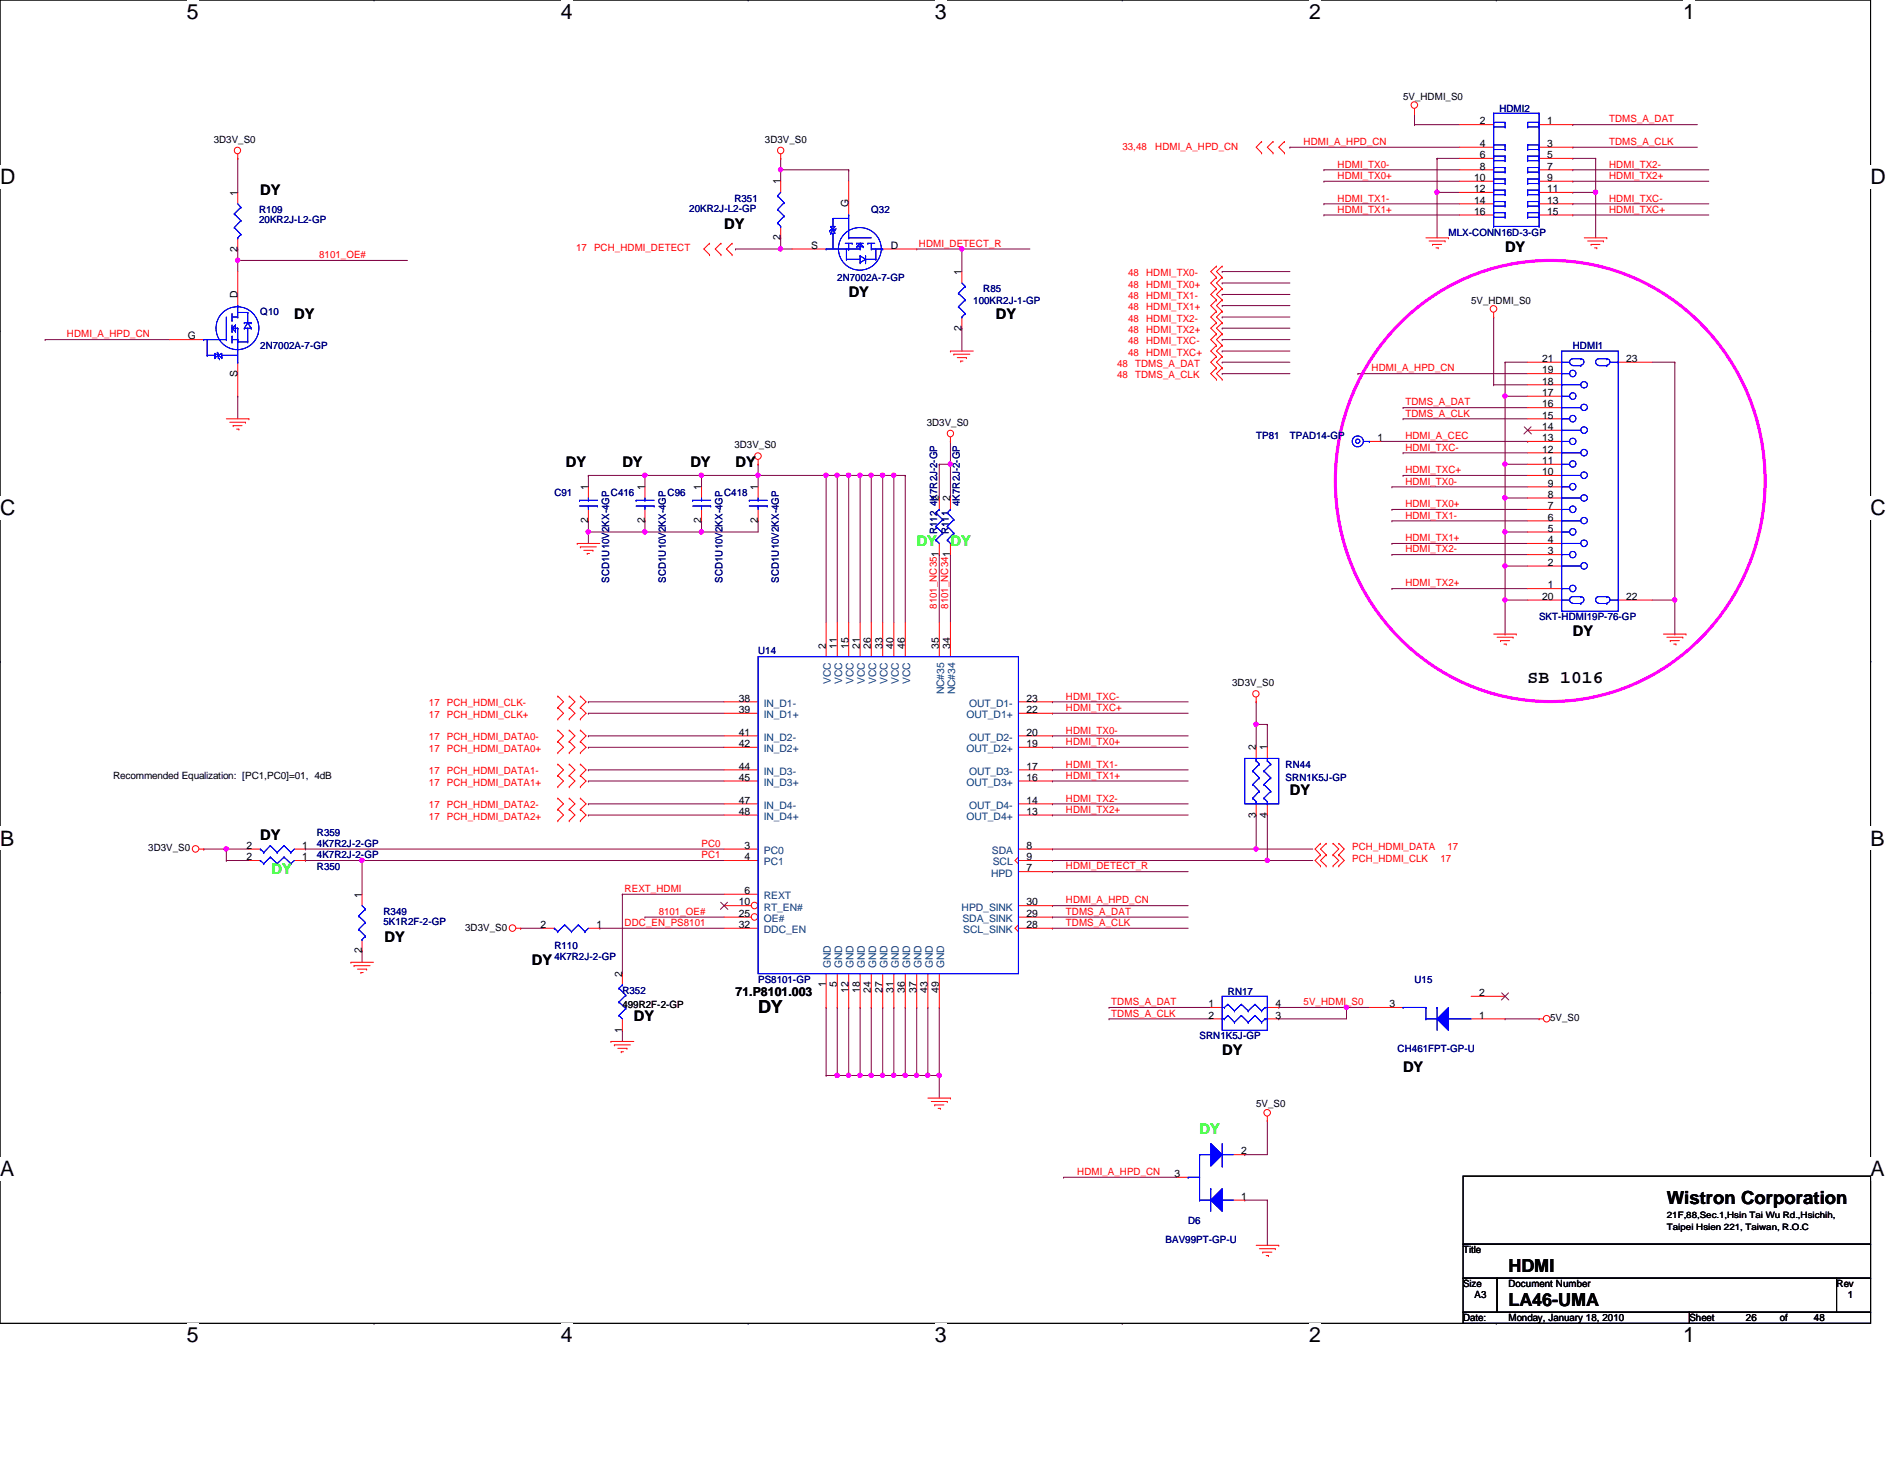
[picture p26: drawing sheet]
<svg xmlns="http://www.w3.org/2000/svg" width="279mm" height="216mm" viewBox="0 0 279 216" stroke-linecap="round" stroke-linejoin="round" font-family="sans-serif">
<defs><g id="words">
<g font-size="3.1">
<text x="27.7" y="2.8">5</text>
<text x="83.1" y="2.8">4</text>
<text x="138.5" y="2.8">3</text>
<text x="193.9" y="2.8">2</text>
<text x="249.3" y="2.8">1</text>
<text x="0" y="27.3">D</text>
<text x="277.1" y="27.3">D</text>
<text x="0" y="76.2">C</text>
<text x="277.1" y="76.2">C</text>
<text x="0" y="125.2">B</text>
<text x="277.1" y="125.2">B</text>
<text x="0" y="174.2">A</text>
<text x="277.1" y="174.2">A</text>
<text x="27.7" y="198.8">5</text>
<text x="83.1" y="198.8">4</text>
<text x="138.5" y="198.8">3</text>
<text x="193.9" y="198.8">2</text>
<text x="249.3" y="198.8">1</text>
</g>
<g font-size="2.7">
<text x="226.3" y="101.1">SB 1016</text>
<text x="112.3" y="150">DY</text>
<text x="246.9" y="178.3">Wistron Corporation</text>
<text x="223.5" y="188.4">HDMI</text>
<text x="223.5" y="193.4">LA46-UMA</text>
</g>
<g font-size="2.2">
<text x="38.6" y="28.9">DY</text>
<text x="107.3" y="33.9">DY</text>
<text x="223" y="37.3">DY</text>
<text x="43.6" y="47.3">DY</text>
<text x="125.7" y="43.9">DY</text>
<text x="147.5" y="47.3">DY</text>
<text x="83.8" y="69.1">DY</text>
<text x="92.2" y="69.1">DY</text>
<text x="102.3" y="69.1">DY</text>
<text x="109" y="69.1">DY</text>
<text x="233" y="94.2">DY</text>
<text x="191.1" y="117.7">DY</text>
<text x="38.6" y="124.4">DY</text>
<text x="57" y="139.5">DY</text>
<text x="78.8" y="142.8">DY</text>
<text x="93.9" y="151.2">DY</text>
<text x="181.1" y="156.3">DY</text>
<text x="207.9" y="158.8">DY</text>
</g>
<g font-size="2.2" fill="#0f0">
<text x="135.8" y="80.8">DY</text>
<text x="140.8" y="80.8">DY</text>
<text x="40.2" y="129.5">DY</text>
<text x="177.7" y="168">DY</text>
</g>
<text font-size="1.8" x="109" y="147.5">71.P8101.003</text>
<g font-size="1.5">
<text x="207.9" y="14.8">5V_HDMI_S0</text>
<text x="31.7" y="21.1">3D3V_S0</text>
<text x="113.3" y="21.1">3D3V_S0</text>
<text x="219.2" y="18.4">2</text>
<text x="219.2" y="21.8">4</text>
<text x="219.2" y="23.4">6</text>
<text x="229.2" y="18.4">1</text>
<text x="229.2" y="21.8">3</text>
<text x="229.2" y="23.4">5</text>
<text x="35.2" y="29" transform="rotate(-90 35.2 29)">1</text>
<text x="115.6" y="27.3" transform="rotate(-90 115.6 27.3)">1</text>
<text x="218.4" y="26.8">10</text>
<text x="218.4" y="28.4">12</text>
<text x="219.2" y="25.1">8</text>
<text x="229.2" y="25.1">7</text>
<text x="229.2" y="26.8">9</text>
<text x="229.2" y="28.4">11</text>
<text x="115.6" y="35.6" transform="rotate(-90 115.6 35.6)">2</text>
<text x="125.7" y="30.6" transform="rotate(-90 125.7 30.6)">G</text>
<text x="218.4" y="30.1">14</text>
<text x="218.4" y="31.8">16</text>
<text x="229.2" y="30.1">13</text>
<text x="229.2" y="31.8">15</text>
<text x="35.2" y="37.3" transform="rotate(-90 35.2 37.3)">2</text>
<text x="120.2" y="36.8">S</text>
<text x="132" y="36.8">D</text>
<text x="142.5" y="40.7" transform="rotate(-90 142.5 40.7)">1</text>
<text x="35.2" y="44.1" transform="rotate(-90 35.2 44.1)">D</text>
<text x="217.9" y="45">5V_HDMI_S0</text>
<text x="27.8" y="50.2">G</text>
<text x="142.5" y="49" transform="rotate(-90 142.5 49)">2</text>
<text x="228.5" y="53.6">21</text>
<text x="240.9" y="53.6">23</text>
<text x="35.2" y="55.8" transform="rotate(-90 35.2 55.8)">S</text>
<text x="228.5" y="58.6">17</text>
<text x="228.5" y="56.9">18</text>
<text x="228.5" y="55.3">19</text>
<text x="137.3" y="63">3D3V_S0</text>
<text x="204" y="65.3">1</text>
<text x="228.5" y="65.3">13</text>
<text x="228.5" y="63.7">14</text>
<text x="228.5" y="62">15</text>
<text x="228.5" y="60.3">16</text>
<text x="108.8" y="66.4">3D3V_S0</text>
<text x="228.5" y="70.4">10</text>
<text x="228.5" y="68.7">11</text>
<text x="228.5" y="67">12</text>
<text x="87.1" y="77.5" transform="rotate(-90 87.1 77.5)">2</text>
<text x="87.1" y="72.6" transform="rotate(-90 87.1 72.6)">1</text>
<text x="95.5" y="77.5" transform="rotate(-90 95.5 77.5)">2</text>
<text x="95.5" y="72.6" transform="rotate(-90 95.5 72.6)">1</text>
<text x="103.9" y="77.5" transform="rotate(-90 103.9 77.5)">2</text>
<text x="103.9" y="72.6" transform="rotate(-90 103.9 72.6)">1</text>
<text x="112.3" y="77.5" transform="rotate(-90 112.3 77.5)">2</text>
<text x="112.3" y="72.6" transform="rotate(-90 112.3 72.6)">1</text>
<text x="139.1" y="74.3" transform="rotate(-90 139.1 74.3)">2</text>
<text x="140.8" y="74.3" transform="rotate(-90 140.8 74.3)">2</text>
<text x="229.3" y="77.1">6</text>
<text x="229.3" y="75.4">7</text>
<text x="229.3" y="73.7">8</text>
<text x="229.3" y="72.1">9</text>
<text x="229.3" y="83.8">2</text>
<text x="229.3" y="82.1">3</text>
<text x="229.3" y="80.4">4</text>
<text x="229.3" y="78.7">5</text>
<text x="228.5" y="88.8">20</text>
<text x="229.3" y="87.1">1</text>
<text x="240.9" y="88.8">22</text>
<text x="122.3" y="96.1" transform="rotate(-90 122.3 96.1)">2</text>
<text x="124" y="96.1" transform="rotate(-90 124 96.1)">11</text>
<text x="125.7" y="96.1" transform="rotate(-90 125.7 96.1)">15</text>
<text x="127.4" y="96.1" transform="rotate(-90 127.4 96.1)">21</text>
<text x="129" y="96.1" transform="rotate(-90 129 96.1)">26</text>
<text x="130.7" y="96.1" transform="rotate(-90 130.7 96.1)">33</text>
<text x="132.4" y="96.1" transform="rotate(-90 132.4 96.1)">40</text>
<text x="134.1" y="96.1" transform="rotate(-90 134.1 96.1)">46</text>
<text x="139.1" y="96.1" transform="rotate(-90 139.1 96.1)">35</text>
<text x="140.8" y="96.1" transform="rotate(-90 140.8 96.1)">34</text>
<text x="182.5" y="101.6">3D3V_S0</text>
<text x="109.4" y="103.9">38</text>
<text x="109.4" y="105.6">39</text>
<text x="152.1" y="105.6">22</text>
<text x="152.1" y="103.9">23</text>
<text x="109.4" y="108.9">41</text>
<text x="109.4" y="110.6">42</text>
<text x="109.4" y="114">44</text>
<text x="152.1" y="114">17</text>
<text x="152.1" y="110.6">19</text>
<text x="152.1" y="108.9">20</text>
<text x="186.1" y="111.1" transform="rotate(-90 186.1 111.1)">2</text>
<text x="187.7" y="111.1" transform="rotate(-90 187.7 111.1)">1</text>
<text x="16.8" y="115.4">Recommended Equalization: [PC1,PC0]=01, 4dB</text>
<text x="109.4" y="115.6">45</text>
<text x="109.4" y="119">47</text>
<text x="152.1" y="119">14</text>
<text x="152.1" y="115.6">16</text>
<text x="36.5" y="125.7">2</text>
<text x="44.8" y="125.7">1</text>
<text x="109.4" y="120.6">48</text>
<text x="110.3" y="125.7">3</text>
<text x="152.1" y="125.7">8</text>
<text x="152.1" y="120.6">13</text>
<text x="186.1" y="121.1" transform="rotate(-90 186.1 121.1)">3</text>
<text x="187.7" y="121.1" transform="rotate(-90 187.7 121.1)">4</text>
<text x="22" y="126.1">3D3V_S0</text>
<text x="36.5" y="127.4">2</text>
<text x="44.8" y="127.4">1</text>
<text x="110.3" y="127.4">4</text>
<text x="152.1" y="129">7</text>
<text x="152.1" y="127.4">9</text>
<text x="53.6" y="132.9" transform="rotate(-90 53.6 132.9)">1</text>
<text x="68.9" y="137.8">3D3V_S0</text>
<text x="80.1" y="137.4">2</text>
<text x="88.3" y="137.4">1</text>
<text x="109.4" y="134.1">10</text>
<text x="109.4" y="135.8">25</text>
<text x="109.4" y="137.4">32</text>
<text x="110.3" y="132.4">6</text>
<text x="152.1" y="137.4">28</text>
<text x="152.1" y="135.8">29</text>
<text x="152.1" y="134.1">30</text>
<text x="53.6" y="141.2" transform="rotate(-90 53.6 141.2)">2</text>
<text x="92.2" y="144.7" transform="rotate(-90 92.2 144.7)">2</text>
<text x="92.2" y="149.2">499R2F-2-GP</text>
<text x="122.3" y="146.2" transform="rotate(-90 122.3 146.2)">1</text>
<text x="124" y="146.2" transform="rotate(-90 124 146.2)">5</text>
<text x="125.7" y="147.1" transform="rotate(-90 125.7 147.1)">12</text>
<text x="127.4" y="147.1" transform="rotate(-90 127.4 147.1)">18</text>
<text x="129" y="147.1" transform="rotate(-90 129 147.1)">24</text>
<text x="130.7" y="147.1" transform="rotate(-90 130.7 147.1)">27</text>
<text x="132.4" y="147.1" transform="rotate(-90 132.4 147.1)">31</text>
<text x="134.1" y="147.1" transform="rotate(-90 134.1 147.1)">36</text>
<text x="135.8" y="147.1" transform="rotate(-90 135.8 147.1)">37</text>
<text x="137.4" y="147.1" transform="rotate(-90 137.4 147.1)">43</text>
<text x="139.1" y="147.1" transform="rotate(-90 139.1 147.1)">49</text>
<text x="179" y="149.1">1</text>
<text x="188.9" y="149.1">4</text>
<text x="205.8" y="149.1">3</text>
<text x="219.1" y="147.5">2</text>
<text x="92.2" y="152.9" transform="rotate(-90 92.2 152.9)">1</text>
<text x="179" y="150.8">2</text>
<text x="188.9" y="150.8">3</text>
<text x="219.1" y="150.8">1</text>
<text x="229.7" y="151.2">5V_S0</text>
<text x="186.1" y="164">5V_S0</text>
<text x="183.9" y="170.9">2</text>
<text x="174" y="174.3">3</text>
<text x="183.9" y="177.7">1</text>
<text x="216.7" y="185.6">Title</text>
<text x="216.7" y="190.6">Size</text>
<text x="223.5" y="190.6">Document Number</text>
<text x="272.1" y="190.6">Rev</text>
<text x="216.7" y="195.7">Date:</text>
<text x="218.4" y="192.3">A3</text>
<text x="223.5" y="195.7">Monday, January 18, 2010</text>
<text x="250.3" y="195.7">Sheet</text>
<text x="258.7" y="195.7">26</text>
<text x="263.7" y="195.7">of</text>
<text x="268.7" y="195.7">48</text>
<text x="273.8" y="192.3">1</text>
</g>
<g font-size="1.5" fill="#000080">
<text x="222.1" y="16.6">HDMI2</text>
<text x="108.8" y="29.8">R351</text>
<text x="38.4" y="31.5">R109</text>
<text x="38.4" y="33">20KR2J-L2-GP</text>
<text x="102.1" y="31.4">20KR2J-L2-GP</text>
<text x="129.1" y="31.5">Q32</text>
<text x="214.6" y="34.9">MLX-CONN16D-3-GP</text>
<text x="124" y="41.6">2N7002A-7-GP</text>
<text x="38.6" y="46.6">Q10</text>
<text x="144.2" y="45">100KR2J-1-GP</text>
<text x="145.7" y="43.3">R85</text>
<text x="38.6" y="51.6">2N7002A-7-GP</text>
<text x="233" y="51.6">HDMI1</text>
<text x="186.1" y="65.1">TP81</text>
<text x="191.1" y="65.1">TPAD14-GP</text>
<text x="82.1" y="73.4">C91</text>
<text x="90.5" y="73.4">C416</text>
<text x="98.9" y="73.4">C96</text>
<text x="107.3" y="73.4">C418</text>
<text x="142.2" y="74.9" transform="rotate(-90 142.2 74.9)">4K7R2J-2-GP</text>
<text x="138.9" y="79.1" transform="rotate(-90 138.9 79.1)">R112 4K7R2J-2-GP</text>
<text x="140.5" y="79.1" transform="rotate(-90 140.5 79.1)">R111</text>
<text x="90.3" y="86.3" transform="rotate(-90 90.3 86.3)">SCD1U10V2KX-4GP</text>
<text x="98.6" y="86.3" transform="rotate(-90 98.6 86.3)">SCD1U10V2KX-4GP</text>
<text x="107" y="86.3" transform="rotate(-90 107 86.3)">SCD1U10V2KX-4GP</text>
<text x="115.4" y="86.3" transform="rotate(-90 115.4 86.3)">SCD1U10V2KX-4GP</text>
<text x="228" y="91.9">SKT-HDMI19P-76-GP</text>
<text x="112.3" y="96.9">U14</text>
<text x="190.5" y="113.7">RN44</text>
<text x="190.5" y="115.7">SRN1K5J-GP</text>
<text x="46.9" y="123.7">R359</text>
<text x="46.9" y="125.4">4K7R2J-2-GP</text>
<text x="46.9" y="128.8">R350</text>
<text x="46.9" y="127.1">4K7R2J-2-GP</text>
<text x="56.8" y="135.5">R349</text>
<text x="56.8" y="137">5K1R2F-2-GP</text>
<text x="82.1" y="140.5">R110</text>
<text x="82.1" y="142.2">4K7R2J-2-GP</text>
<text x="92.2" y="147.2">R352</text>
<text x="112.3" y="145.5">PS8101-GP</text>
<text x="181.9" y="147.4">RN17</text>
<text x="209.5" y="145.5">U15</text>
<text x="177.7" y="153.9">SRN1K5J-GP</text>
<text x="207.1" y="155.7">CH461FPT-GP-U</text>
<text x="172.7" y="184.1">BAV99PT-GP-U</text>
<text x="176" y="181.2">D6</text>
</g>
<g font-size="1.5" fill="#f00">
<text x="166.3" y="22.1">33,48</text>
<text x="171.2" y="22.1">HDMI_A_HPD_CN</text>
<text x="193.1" y="21.5">HDMI_A_HPD_CN</text>
<text x="238.4" y="18.1">TDMS_A_DAT</text>
<text x="238.4" y="21.5">TDMS_A_CLK</text>
<text x="198.2" y="29.8">HDMI_TX1-</text>
<text x="198.2" y="26.5">HDMI_TX0+</text>
<text x="198.2" y="24.8">HDMI_TX0-</text>
<text x="238.4" y="29.8">HDMI_TXC-</text>
<text x="238.4" y="26.5">HDMI_TX2+</text>
<text x="238.4" y="24.8">HDMI_TX2-</text>
<text x="198.2" y="31.5">HDMI_TX1+</text>
<text x="238.4" y="31.5">HDMI_TXC+</text>
<text x="47.3" y="38.2">8101_OE#</text>
<text x="85.3" y="37.2">17</text>
<text x="88" y="37.2">PCH_HDMI_DETECT</text>
<text x="136.1" y="36.5">HDMI_DETECT_R</text>
<text x="167.1" y="40.9">48</text>
<text x="169.8" y="40.9">HDMI_TX0-</text>
<text x="167.1" y="42.6">48</text>
<text x="167.1" y="44.3">48</text>
<text x="167.1" y="45.9">48</text>
<text x="167.1" y="47.6">48</text>
<text x="169.8" y="42.6">HDMI_TX0+</text>
<text x="169.8" y="44.3">HDMI_TX1-</text>
<text x="169.8" y="45.9">HDMI_TX1+</text>
<text x="169.8" y="47.6">HDMI_TX2-</text>
<text x="9.9" y="50">HDMI_A_HPD_CN</text>
<text x="167.1" y="49.3">48</text>
<text x="167.1" y="51">48</text>
<text x="167.1" y="52.7">48</text>
<text x="169.8" y="49.3">HDMI_TX2+</text>
<text x="169.8" y="51">HDMI_TXC-</text>
<text x="169.8" y="52.7">HDMI_TXC+</text>
<text x="165.5" y="54.3">48</text>
<text x="165.5" y="56">48</text>
<text x="168.1" y="54.3">TDMS_A_DAT</text>
<text x="168.1" y="56">TDMS_A_CLK</text>
<text x="203.2" y="55">HDMI_A_HPD_CN</text>
<text x="208.2" y="61.7">TDMS_A_CLK</text>
<text x="208.2" y="60">TDMS_A_DAT</text>
<text x="208.2" y="65">HDMI_A_CEC</text>
<text x="208.2" y="66.7">HDMI_TXC-</text>
<text x="208.2" y="70.1">HDMI_TXC+</text>
<text x="208.2" y="71.8">HDMI_TX0-</text>
<text x="208.2" y="75.1">HDMI_TX0+</text>
<text x="208.2" y="76.8">HDMI_TX1-</text>
<text x="208.2" y="80.1">HDMI_TX1+</text>
<text x="208.2" y="81.8">HDMI_TX2-</text>
<text x="208.2" y="86.8">HDMI_TX2+</text>
<text x="138.8" y="90.2" transform="rotate(-90 138.8 90.2)">8101_NC351</text>
<text x="140.5" y="90.2" transform="rotate(-90 140.5 90.2)">8101_NC341</text>
<text x="63.5" y="104.6">17</text>
<text x="63.5" y="106.3">17</text>
<text x="66.2" y="104.6">PCH_HDMI_CLK-</text>
<text x="66.2" y="106.3">PCH_HDMI_CLK+</text>
<text x="157.9" y="103.6">HDMI_TXC-</text>
<text x="157.9" y="105.3">HDMI_TXC+</text>
<text x="63.5" y="111.3">17</text>
<text x="63.5" y="109.6">17</text>
<text x="66.2" y="111.3">PCH_HDMI_DATA0+</text>
<text x="66.2" y="109.6">PCH_HDMI_DATA0-</text>
<text x="157.9" y="108.6">HDMI_TX0-</text>
<text x="157.9" y="110.3">HDMI_TX0+</text>
<text x="157.9" y="113.7">HDMI_TX1-</text>
<text x="63.5" y="119.7">17</text>
<text x="63.5" y="114.7">17</text>
<text x="63.5" y="116.4">17</text>
<text x="66.2" y="119.7">PCH_HDMI_DATA2-</text>
<text x="66.2" y="114.7">PCH_HDMI_DATA1-</text>
<text x="66.2" y="116.4">PCH_HDMI_DATA1+</text>
<text x="157.9" y="118.7">HDMI_TX2-</text>
<text x="157.9" y="115.3">HDMI_TX1+</text>
<text x="63.5" y="121.4">17</text>
<text x="66.2" y="121.4">PCH_HDMI_DATA2+</text>
<text x="103.9" y="125.4">PC0</text>
<text x="157.9" y="120.4">HDMI_TX2+</text>
<text x="200.3" y="125.9">PCH_HDMI_DATA</text>
<text x="214.4" y="125.9">17</text>
<text x="103.9" y="127.1">PC1</text>
<text x="157.9" y="128.7">HDMI_DETECT_R</text>
<text x="200.3" y="127.6">PCH_HDMI_CLK</text>
<text x="213.4" y="127.6">17</text>
<text x="92.5" y="132.1">REXT_HDMI</text>
<text x="92.5" y="137.1">DDC_EN_PS8101</text>
<text x="97.6" y="135.5">8101_OE#</text>
<text x="157.9" y="137.1">TDMS_A_CLK</text>
<text x="157.9" y="135.5">TDMS_A_DAT</text>
<text x="157.9" y="133.8">HDMI_A_HPD_CN</text>
<text x="164.6" y="148.8">TDMS_A_DAT</text>
<text x="193.1" y="148.8">5V_HDMI_S0</text>
<text x="164.6" y="150.5">TDMS_A_CLK</text>
<text x="159.6" y="174">HDMI_A_HPD_CN</text>
</g>
<g font-size="1.5" fill="#004080">
<text x="123.1" y="101.3" transform="rotate(-90 123.1 101.3)">VCC</text>
<text x="124.8" y="101.3" transform="rotate(-90 124.8 101.3)">VCC</text>
<text x="126.4" y="101.3" transform="rotate(-90 126.4 101.3)">VCC</text>
<text x="128.1" y="101.3" transform="rotate(-90 128.1 101.3)">VCC</text>
<text x="129.8" y="101.3" transform="rotate(-90 129.8 101.3)">VCC</text>
<text x="131.5" y="101.3" transform="rotate(-90 131.5 101.3)">VCC</text>
<text x="133.1" y="101.3" transform="rotate(-90 133.1 101.3)">VCC</text>
<text x="134.8" y="101.3" transform="rotate(-90 134.8 101.3)">VCC</text>
<text x="113.2" y="104.6">IN_D1-</text>
<text x="113.2" y="106.3">IN_D1+</text>
<text x="139.9" y="102.8" transform="rotate(-90 139.9 102.8)">NC#35</text>
<text x="141.5" y="102.8" transform="rotate(-90 141.5 102.8)">NC#34</text>
<text x="143.2" y="106.3">OUT_D1+</text>
<text x="143.6" y="104.6">OUT_D1-</text>
<text x="113.2" y="109.7">IN_D2-</text>
<text x="113.2" y="111.4">IN_D2+</text>
<text x="143.2" y="111.4">OUT_D2+</text>
<text x="143.6" y="109.7">OUT_D2-</text>
<text x="113.2" y="114.7">IN_D3-</text>
<text x="113.2" y="116.4">IN_D3+</text>
<text x="113.2" y="119.8">IN_D4-</text>
<text x="143.2" y="116.4">OUT_D3+</text>
<text x="143.6" y="119.8">OUT_D4-</text>
<text x="143.6" y="114.7">OUT_D3-</text>
<text x="113.2" y="121.4">IN_D4+</text>
<text x="143.2" y="121.4">OUT_D4+</text>
<text x="113.2" y="126.4">PC0</text>
<text x="113.2" y="128.1">PC1</text>
<text x="146.8" y="129.8">HPD</text>
<text x="146.9" y="126.4">SDA</text>
<text x="147.1" y="128.1">SCL</text>
<text x="113.2" y="133.1">REXT</text>
<text x="113.2" y="134.8">RT_EN#</text>
<text x="113.2" y="136.5">OE#</text>
<text x="142.5" y="134.8">HPD_SINK</text>
<text x="142.6" y="136.5">SDA_SINK</text>
<text x="113.2" y="138.2">DDC_EN</text>
<text x="123.1" y="143.3" transform="rotate(-90 123.1 143.3)">GND</text>
<text x="124.8" y="143.3" transform="rotate(-90 124.8 143.3)">GND</text>
<text x="126.4" y="143.3" transform="rotate(-90 126.4 143.3)">GND</text>
<text x="128.1" y="143.3" transform="rotate(-90 128.1 143.3)">GND</text>
<text x="129.8" y="143.3" transform="rotate(-90 129.8 143.3)">GND</text>
<text x="131.5" y="143.3" transform="rotate(-90 131.5 143.3)">GND</text>
<text x="133.1" y="143.3" transform="rotate(-90 133.1 143.3)">GND</text>
<text x="134.8" y="143.3" transform="rotate(-90 134.8 143.3)">GND</text>
<text x="136.5" y="143.3" transform="rotate(-90 136.5 143.3)">GND</text>
<text x="138.2" y="143.3" transform="rotate(-90 138.2 143.3)">GND</text>
<text x="139.9" y="143.3" transform="rotate(-90 139.9 143.3)">GND</text>
<text x="142.7" y="138.2">SCL_SINK</text>
</g>
<g font-size="1.3">
<text x="246.9" y="180.4">21F,88,Sec.1,Hsin Tai Wu Rd.,Hsichih,</text>
<text x="246.9" y="182.1">Taipei Hsien 221, Taiwan, R.O.C</text>
</g>
</g></defs>
<path d="M0 0h277.1v196h-277.1z" fill="none" stroke="#000" stroke-width=".15"/>
<g fill="#fff">
<path d="M27.7 0h1.7v3.5h-1.7z"/>
<path d="M27.7 196h1.7v3.4h-1.7z"/>
</g>
<path d="M55.4 0h.1M55.4 196h.1" fill="none" stroke="#000" stroke-width=".15"/>
<g fill="#fff">
<path d="M83.1 0h1.7v3.5h-1.7z"/>
<path d="M83.1 196h1.7v3.4h-1.7z"/>
</g>
<path d="M110.8 0h.1M110.8 196h.1" fill="none" stroke="#000" stroke-width=".15"/>
<g fill="#fff">
<path d="M138.5 0h1.8v3.5h-1.8z"/>
<path d="M138.5 196h1.8v3.4h-1.8z"/>
</g>
<path d="M166.2 0h.1M166.2 196h.1" fill="none" stroke="#000" stroke-width=".15"/>
<g fill="#fff">
<path d="M193.9 0h1.8v3.5h-1.8z"/>
<path d="M193.9 196h1.8v3.4h-1.8z"/>
</g>
<path d="M221.7 0h.1M221.7 196h.1" fill="none" stroke="#000" stroke-width=".15"/>
<g fill="#fff">
<path d="M249.3 0h1.8v3.5h-1.8z"/>
<path d="M249.3 196h1.8v3.4h-1.8z"/>
<path d="M0 24.5h2.2v3.4h-2.2z"/>
<path d="M277.1 24.5h2.3v3.4h-2.3z"/>
<path d="M0 73.4h2.2v3.5h-2.2z"/>
<path d="M277.1 73.4h2.3v3.5h-2.3z"/>
</g>
<path d="M0 49h.1M277.1 49h.1" fill="none" stroke="#000" stroke-width=".15"/>
<g fill="#fff">
<path d="M0 122.4h2.1v3.5h-2.1z"/>
<path d="M277.1 122.4h2.1v3.5h-2.1z"/>
</g>
<path d="M0 98h.1M277.1 98h.1" fill="none" stroke="#000" stroke-width=".15"/>
<g fill="#fff">
<path d="M0 171.4h2.1v3.5h-2.1z"/>
<path d="M277.1 171.4h2.1v3.5h-2.1z"/>
</g>
<path d="M0 146.9h.1M277.1 146.9h.1" fill="none" stroke="#000" stroke-width=".15"/>
<path d="M53.6 140.8h.1M53.6 140.8v1.7M125.7 149.2h.1M125.7 149.2v10.1M127.4 149.2h.1M127.4 159.3h.1M127.4 149.2v10.1M127.4 159.3h1.7" fill="none" stroke="#800040" stroke-width=".15"/>
<circle cx="127.4" cy="159.2" r=".32" fill="#f0f"/>
<circle cx="127.4" cy="159.2" r=".32" fill="none" stroke="#f0f" stroke-width=".15"/>
<path d="M125.7 159.3h.1M125.7 159.3h1.7" fill="none" stroke="#800040" stroke-width=".15"/>
<circle cx="125.7" cy="159.2" r=".32" fill="#f0f"/>
<circle cx="125.7" cy="159.2" r=".32" fill="none" stroke="#f0f" stroke-width=".15"/>
<path d="M124 70.4h.1M124 70.4v21.8M139.1 82.1h.1M139.1 82.1v10.1M155.9 137.5h.1M155.9 135.8h.1M155.9 137.5h20.1M155.9 135.8h20.1" fill="none" stroke="#800040" stroke-width=".15"/>
<circle cx="124" cy="70.4" r=".32" fill="#f0f"/>
<circle cx="124" cy="70.4" r=".32" fill="none" stroke="#f0f" stroke-width=".15"/>
<path d="M122.4 70.4h.1M122.4 70.4h1.6M129.1 70.4h.1M129.1 70.4h1.7M130.8 70.4h.1M130.8 70.4v21.8" fill="none" stroke="#800040" stroke-width=".15"/>
<circle cx="129" cy="70.4" r=".32" fill="#f0f"/>
<circle cx="129" cy="70.4" r=".32" fill="none" stroke="#f0f" stroke-width=".15"/>
<path d="M33.5 125.7h.1M33.5 125.7h3.4" fill="none" stroke="#800040" stroke-width=".15"/>
<circle cx="33.5" cy="125.7" r=".32" fill="#f0f"/>
<circle cx="33.5" cy="125.7" r=".32" fill="none" stroke="#f0f" stroke-width=".15"/>
<path d="M30.2 125.7h.1M30.2 125.7h3.3M33.5 127.4h.1M33.5 125.7h.1M33.5 127.4h3.4M33.5 125.7v1.7M129.1 149.2h.1M129.1 149.2v10.1M130.8 149.2h.1M130.8 149.2v10.1" fill="none" stroke="#800040" stroke-width=".15"/>
<circle cx="130.7" cy="159.2" r=".32" fill="#f0f"/>
<circle cx="130.7" cy="159.2" r=".32" fill="none" stroke="#f0f" stroke-width=".15"/>
<path d="M87.2 70.4h.1M87.2 70.4h8.3M95.5 70.4h.1M95.5 77.1h.1M95.5 70.4v1.7M95.5 77.1v1.7M112.3 70.4h.1M112.3 70.4v1.7M132.4 70.4h.1M132.4 70.4h1.7M155.9 129.1h.1M155.9 129.1h20.1" fill="none" stroke="#800040" stroke-width=".15"/>
<circle cx="132.4" cy="70.4" r=".32" fill="#f0f"/>
<circle cx="132.4" cy="70.4" r=".32" fill="none" stroke="#f0f" stroke-width=".15"/>
<path d="M87.2 70.4h.1M87.2 78.8h.1M87.2 70.4v1.7M87.2 78.8v1.7M95.5 70.4h.1M95.5 70.4h8.4M103.9 70.4h.1M103.9 77.1h.1M103.9 70.4v1.7M103.9 77.1v1.7M112.3 77.1h.1M112.3 77.1v1.7" fill="none" stroke="#800040" stroke-width=".15"/>
<circle cx="95.5" cy="70.4" r=".32" fill="#f0f"/>
<circle cx="95.5" cy="70.4" r=".32" fill="none" stroke="#f0f" stroke-width=".15"/>
<path d="M103.9 78.8h.1M103.9 78.8h8.4" fill="none" stroke="#800040" stroke-width=".15"/>
<circle cx="103.9" cy="78.8" r=".32" fill="#f0f"/>
<circle cx="103.9" cy="78.8" r=".32" fill="none" stroke="#f0f" stroke-width=".15"/>
<path d="M87.2 77.1h.1M87.2 77.1v1.7M95.5 78.8h.1M95.5 78.8h8.4" fill="none" stroke="#800040" stroke-width=".15"/>
<circle cx="95.5" cy="78.8" r=".32" fill="#f0f"/>
<circle cx="95.5" cy="78.8" r=".32" fill="none" stroke="#f0f" stroke-width=".15"/>
<path d="M87.2 78.8h.1M87.2 78.8h8.3" fill="none" stroke="#800040" stroke-width=".15"/>
<circle cx="87.1" cy="78.8" r=".32" fill="#f0f"/>
<circle cx="87.1" cy="78.8" r=".32" fill="none" stroke="#f0f" stroke-width=".15"/>
<path d="M103.9 70.4h.1M103.9 70.4h8.4" fill="none" stroke="#800040" stroke-width=".15"/>
<circle cx="103.9" cy="70.4" r=".32" fill="#f0f"/>
<circle cx="103.9" cy="70.4" r=".32" fill="none" stroke="#f0f" stroke-width=".15"/>
<path d="M112.3 68.7h.1M112.3 68.7v1.7M139.1 68.7h.1M139.1 68.7v5M140.8 65.4h.1M140.8 65.4v3.3h-1.7M139.1 159.3h.1M139.1 159.3v3.3" fill="none" stroke="#800040" stroke-width=".15"/>
<circle cx="139.1" cy="159.2" r=".32" fill="#f0f"/>
<circle cx="139.1" cy="159.2" r=".32" fill="none" stroke="#f0f" stroke-width=".15"/>
<path d="M127.4 70.4h.1M127.4 70.4h1.7M129.1 70.4h.1M129.1 70.4v21.8M132.4 149.2h.1M132.4 149.2v10.1" fill="none" stroke="#800040" stroke-width=".15"/>
<circle cx="132.4" cy="159.2" r=".32" fill="#f0f"/>
<circle cx="132.4" cy="159.2" r=".32" fill="none" stroke="#f0f" stroke-width=".15"/>
<path d="M134.1 149.2h.1M134.1 149.2v10.1" fill="none" stroke="#800040" stroke-width=".15"/>
<circle cx="134.1" cy="159.2" r=".32" fill="#f0f"/>
<circle cx="134.1" cy="159.2" r=".32" fill="none" stroke="#f0f" stroke-width=".15"/>
<g fill="none" stroke="#800040" stroke-width=".15">
<path d="M122.4 70.4h.1M122.4 70.4v21.8M155.9 103.9h.1M155.9 105.6h.1M155.9 109h.1M155.9 110.7h.1M155.9 119h.1M155.9 114h.1M155.9 115.7h.1M155.9 103.9h20.1M155.9 105.6h20.1M155.9 109h20.1"/>
<path d="M155.9 110.7h20.1M155.9 119h20.1M155.9 114h20.1M155.9 115.7h20.1M45.3 127.4h.1M45.3 127.4h8.3M53.6 127.4h.1M53.6 127.4v5M92.2 132.4h.1M92.2 132.4v11.8M92.2 132.4h15.1M155.9 120.7h.1"/>
<path d="M155.9 120.7h20.1M92.2 152.6h.1M92.2 152.6v1.6M132.4 159.3h.1M132.4 159.3h1.7M135.8 159.3h.1M135.8 159.3h1.7"/>
</g>
<circle cx="122.4" cy="70.4" r=".32" fill="#f0f"/>
<circle cx="122.4" cy="70.4" r=".32" fill="none" stroke="#f0f" stroke-width=".15"/>
<path d="M112.3 70.4h.1M112.3 70.4h10.1" fill="none" stroke="#800040" stroke-width=".15"/>
<circle cx="112.3" cy="70.4" r=".32" fill="#f0f"/>
<circle cx="112.3" cy="70.4" r=".32" fill="none" stroke="#f0f" stroke-width=".15"/>
<path d="M140.8 68.7h.1M140.8 68.7v5M122.4 149.2h.1M122.4 149.2v10.1M124 159.3h.1M124 159.3h1.7" fill="none" stroke="#800040" stroke-width=".15"/>
<circle cx="140.8" cy="68.7" r=".32" fill="#f0f"/>
<circle cx="140.8" cy="68.7" r=".32" fill="none" stroke="#f0f" stroke-width=".15"/>
<path d="M35.2 38.6h.1M35.2 38.6h25.2M6.7 50.3h.1M6.7 50.3h18.4M35.2 58.7h.1M35.2 58.7v3.3" fill="none" stroke="#800040" stroke-width=".15"/>
<circle cx="35.2" cy="38.5" r=".32" fill="#f0f"/>
<circle cx="35.2" cy="38.5" r=".32" fill="none" stroke="#f0f" stroke-width=".15"/>
<path d="M35.2 23.5h.1M35.2 36.9h.1M35.2 38.6h.1M35.2 23.5v5M35.2 36.9v3.3M127.4 70.4h.1M127.4 70.4v21.8" fill="none" stroke="#800040" stroke-width=".15"/>
<circle cx="127.4" cy="70.4" r=".32" fill="#f0f"/>
<circle cx="127.4" cy="70.4" r=".32" fill="none" stroke="#f0f" stroke-width=".15"/>
<path d="M125.7 70.4h.1M125.7 70.4h1.7M135.8 149.2h.1M135.8 149.2v10.1" fill="none" stroke="#800040" stroke-width=".15"/>
<circle cx="135.8" cy="159.2" r=".32" fill="#f0f"/>
<circle cx="135.8" cy="159.2" r=".32" fill="none" stroke="#f0f" stroke-width=".15"/>
<path d="M137.5 149.2h.1M137.5 159.3h.1M137.5 149.2v10.1M137.5 159.3h1.6" fill="none" stroke="#800040" stroke-width=".15"/>
<circle cx="137.4" cy="159.2" r=".32" fill="#f0f"/>
<circle cx="137.4" cy="159.2" r=".32" fill="none" stroke="#f0f" stroke-width=".15"/>
<path d="M134.1 70.4h.1M134.1 70.4v21.8M45.3 125.7h.1M45.3 125.7h62M124 149.2h.1M124 149.2v10.1" fill="none" stroke="#800040" stroke-width=".15"/>
<circle cx="124" cy="159.2" r=".32" fill="#f0f"/>
<circle cx="124" cy="159.2" r=".32" fill="none" stroke="#f0f" stroke-width=".15"/>
<path d="M125.7 70.4h.1M125.7 70.4v21.8M140.8 82.1h.1M140.8 82.1v10.1M77.1 137.5h.1M77.1 137.5h3.4M88.9 137.5h.1M88.9 137.5h18.4" fill="none" stroke="#800040" stroke-width=".15"/>
<circle cx="125.7" cy="70.4" r=".32" fill="#f0f"/>
<circle cx="125.7" cy="70.4" r=".32" fill="none" stroke="#f0f" stroke-width=".15"/>
<path d="M124 70.4h.1M124 70.4h1.7M53.6 127.4h.1M53.6 127.4h53.7M155.9 134.1h.1M155.9 134.1h20.1" fill="none" stroke="#800040" stroke-width=".15"/>
<circle cx="53.6" cy="127.4" r=".32" fill="#f0f"/>
<circle cx="53.6" cy="127.4" r=".32" fill="none" stroke="#f0f" stroke-width=".15"/>
<path d="M130.8 70.4h.1M130.8 70.4h1.6M132.4 70.4h.1M132.4 70.4v21.8" fill="none" stroke="#800040" stroke-width=".15"/>
<circle cx="130.7" cy="70.4" r=".32" fill="#f0f"/>
<circle cx="130.7" cy="70.4" r=".32" fill="none" stroke="#f0f" stroke-width=".15"/>
<path d="M95.5 135.8h.1M95.5 135.8h11.8M187.7 127.4h.1M187.7 127.4h6.8" fill="none" stroke="#800040" stroke-width=".15"/>
<circle cx="187.7" cy="127.4" r=".32" fill="#f0f"/>
<circle cx="187.7" cy="127.4" r=".32" fill="none" stroke="#f0f" stroke-width=".15"/>
<g fill="none" stroke="#800040" stroke-width=".15">
<path d="M87.2 103.9h.1M87.2 105.6h.1M87.2 119h.1M87.2 110.7h.1M87.2 109h.1M87.2 115.7h.1M87.2 114h.1M87.2 103.9h20.1M87.2 105.6h20.1M87.2 119h20.1M87.2 110.7h20.1M87.2 109h20.1"/>
<path d="M87.2 115.7h20.1M87.2 114h20.1M87.2 120.7h.1M87.2 120.7h20.1M186.1 125.7h.1M186.1 125.7h8.4M164.3 149.2h.1M164.3 150.9h.1M164.3 149.2h15.1M164.3 150.9h15.1"/>
</g>
<circle cx="186.1" cy="125.7" r=".32" fill="#f0f"/>
<circle cx="186.1" cy="125.7" r=".32" fill="none" stroke="#f0f" stroke-width=".15"/>
<g fill="none" stroke="#800040" stroke-width=".15">
<path d="M129.1 159.3h.1M129.1 159.3h3.3M130.8 159.3h.1M139.1 149.2h.1M139.1 149.2v10.1M157.6 174.3h.1M157.6 174.3h16.7M184.4 171h.1M184.4 177.7h.1M184.4 177.7h3.3M187.7 177.7h.1M187.7 165.9h.1"/>
<path d="M187.7 165.9v5.1h-3.3M187.7 177.7v6.7"/>
</g>
<circle cx="129" cy="159.2" r=".32" fill="#f0f"/>
<circle cx="129" cy="159.2" r=".32" fill="none" stroke="#f0f" stroke-width=".15"/>
<g fill="none" stroke="#800040" stroke-width=".15">
<path d="M155.9 125.7h.1M155.9 127.4h.1M186.1 120.7h.1M186.1 120.7v5h-30.2M187.7 120.7h.1M187.7 120.7v6.7h-31.8M122.4 159.3h.1M122.4 159.3h1.6M134.1 159.3h.1M134.1 159.3h1.7M189.4 150.9h.1M199.5 149.2h.1"/>
<path d="M199.5 149.2v1.7h-10.1M199.5 149.2h3.4M223 150.9h.1M223 150.9h5"/>
</g>
<circle cx="199.5" cy="149.2" r=".32" fill="#f0f"/>
<circle cx="199.5" cy="149.2" r=".32" fill="none" stroke="#f0f" stroke-width=".15"/>
<path d="M186.1 107.3h.1M186.1 107.3v3.4M186.1 107.3h1.6M189.4 149.2h.1M189.4 149.2h10.1" fill="none" stroke="#800040" stroke-width=".15"/>
<circle cx="186.1" cy="107.2" r=".32" fill="#f0f"/>
<circle cx="186.1" cy="107.2" r=".32" fill="none" stroke="#f0f" stroke-width=".15"/>
<path d="M236.4 28.5h.1M236.4 28.5v6.7M187.7 107.3h.1M187.7 107.3v3.4" fill="none" stroke="#800040" stroke-width=".15"/>
<circle cx="236.4" cy="28.5" r=".32" fill="#f0f"/>
<circle cx="236.4" cy="28.5" r=".32" fill="none" stroke="#f0f" stroke-width=".15"/>
<g fill="none" stroke="#800040" stroke-width=".15">
<path d="M209.5 16.8h.1M209.5 18.5h.1M209.5 16.8v1.7M209.5 18.5h6.7M191.1 21.8h.1M191.1 21.8h25.1M212.9 28.5h.1M212.9 28.5v6.7M233 30.2h.1M233 31.8h.1M233 26.8h.1M233 25.1h.1"/>
<path d="M233 23.5h.1M233 28.5h.1M233 30.2h20.2M233 31.8h20.2M233 26.8h20.2M233 25.1h20.2M233 23.5h3.4M236.4 23.5h.1M236.4 23.5v5h-3.4"/>
</g>
<circle cx="212.9" cy="28.5" r=".32" fill="#f0f"/>
<circle cx="212.9" cy="28.5" r=".32" fill="none" stroke="#f0f" stroke-width=".15"/>
<g fill="none" stroke="#800040" stroke-width=".15">
<path d="M233 18.5h.1M233 18.5h18.5M115.7 25.1h.1M115.7 23.5h.1M115.7 25.1h10M115.7 23.5v3.3M125.7 25.1h.1M125.7 25.1v1.7M142.5 36.9h.1M142.5 36.9v3.3M196.1 30.2h.1M196.1 31.8h.1"/>
<path d="M196.1 26.8h.1M196.1 25.1h.1M196.1 30.2h20.1M196.1 31.8h20.1M196.1 26.8h20.1M196.1 25.1h20.1M212.9 23.5h.1M212.9 28.5h.1M212.9 23.5h3.3M212.9 28.5h3.3M212.9 23.5v5M233 21.8h.1"/>
<path d="M233 21.8h18.5M142.5 48.6h.1M142.5 48.6v3.4"/>
</g>
<circle cx="115.6" cy="25.1" r=".32" fill="#f0f"/>
<circle cx="115.6" cy="25.1" r=".32" fill="none" stroke="#f0f" stroke-width=".15"/>
<path d="M115.7 36.9h.1M115.7 36.9h1.6" fill="none" stroke="#800040" stroke-width=".15"/>
<circle cx="115.6" cy="36.8" r=".32" fill="#f0f"/>
<circle cx="115.6" cy="36.8" r=".32" fill="none" stroke="#f0f" stroke-width=".15"/>
<path d="M142.5 36.9h.1M142.5 36.9h10.1" fill="none" stroke="#800040" stroke-width=".15"/>
<circle cx="142.5" cy="36.8" r=".32" fill="#f0f"/>
<circle cx="142.5" cy="36.8" r=".32" fill="none" stroke="#f0f" stroke-width=".15"/>
<g fill="none" stroke="#800040" stroke-width=".15">
<path d="M109 36.9h.1M115.7 35.2h.1M115.7 35.2v1.7h-6.7M135.8 36.9h.1M135.8 36.9h6.7M181.1 40.2h.1M181.1 41.9h.1M181.1 43.6h.1M181.1 45.3h.1M181.1 46.9h.1M181.1 48.6h.1M181.1 50.3h.1"/>
<path d="M181.1 52h.1M181.1 53.6h.1M181.1 55.3h.1M181.1 40.2h10M181.1 41.9h10M181.1 43.6h10M181.1 45.3h10M181.1 46.9h10M181.1 48.6h10M181.1 50.3h10M181.1 52h10M181.1 53.6h10"/>
<path d="M181.1 55.3h10M244.8 53.6h3.3M248.1 53.6h.1M248.1 53.6v35.3M248.1 88.9h.1M186.1 103.9h.1M186.1 103.9v3.4"/>
</g>
<circle cx="248.1" cy="88.8" r=".32" fill="#f0f"/>
<circle cx="248.1" cy="88.8" r=".32" fill="none" stroke="#f0f" stroke-width=".15"/>
<g fill="none" stroke="#800040" stroke-width=".15">
<path d="M223 53.6h.1M223 58.7h.1M223 53.6h3.3M223 53.6v5.1M223 88.9h.1M223 93.9h.1M223 83.8h.1M223 88.9h3.3M223 83.8v10.1M223 83.8h3.3M244.8 88.9h3.3M248.1 88.9h.1"/>
<path d="M248.1 93.9h.1M248.1 88.9v5"/>
</g>
<circle cx="222.9" cy="88.8" r=".32" fill="#f0f"/>
<circle cx="222.9" cy="88.8" r=".32" fill="none" stroke="#f0f" stroke-width=".15"/>
<path d="M223 78.8h.1M223 78.8h3.3M223 78.8v5M223 83.8h.1" fill="none" stroke="#800040" stroke-width=".15"/>
<circle cx="222.9" cy="83.8" r=".32" fill="#f0f"/>
<circle cx="222.9" cy="83.8" r=".32" fill="none" stroke="#f0f" stroke-width=".15"/>
<path d="M223 73.7h.1M223 78.8h.1M223 73.7h3.3M223 73.7v5.1" fill="none" stroke="#800040" stroke-width=".15"/>
<circle cx="222.9" cy="78.8" r=".32" fill="#f0f"/>
<circle cx="222.9" cy="78.8" r=".32" fill="none" stroke="#f0f" stroke-width=".15"/>
<path d="M223 68.7h.1M223 73.7h.1M223 68.7h3.3M223 68.7v5" fill="none" stroke="#800040" stroke-width=".15"/>
<circle cx="222.9" cy="73.7" r=".32" fill="#f0f"/>
<circle cx="222.9" cy="73.7" r=".32" fill="none" stroke="#f0f" stroke-width=".15"/>
<path d="M223 58.7h.1M223 58.7h3.3" fill="none" stroke="#800040" stroke-width=".15"/>
<circle cx="222.9" cy="58.6" r=".32" fill="#f0f"/>
<circle cx="222.9" cy="58.6" r=".32" fill="none" stroke="#f0f" stroke-width=".15"/>
<path d="M223 58.7v10M223 68.7h.1" fill="none" stroke="#800040" stroke-width=".15"/>
<circle cx="222.9" cy="68.7" r=".32" fill="#f0f"/>
<circle cx="222.9" cy="68.7" r=".32" fill="none" stroke="#f0f" stroke-width=".15"/>
<g fill="none" stroke="#800040" stroke-width=".15">
<path d="M201.2 55.3h.1M201.2 55.3h25.1M221.3 57h.1M221.3 46.9h.1M221.3 57h5M221.3 46.9v10.1M204.5 65.4h21.8M206.2 72.1h.1M206.2 75.4h.1M206.2 77.1h.1M206.2 72.1h20.1M206.2 75.4h20.1"/>
<path d="M206.2 77.1h20.1M207.9 62h.1M207.9 60.4h.1M207.9 67.1h.1M207.9 70.4h.1M207.9 62h18.4M207.9 60.4h18.4M207.9 67.1h18.4M207.9 70.4h18.4M226.3 65.4h.1M206.2 80.5h.1M206.2 82.1h.1"/>
<path d="M206.2 87.2h.1M206.2 80.5h20.1M206.2 82.1h20.1M206.2 87.2h20.1"/>
</g>
<g fill="none" stroke="#f00" stroke-width=".15">
<path d="M209.5 16.8h.1M209.5 16.1v.7M35.2 23.5h.1M35.2 22.8v.7M105.1 37.7h.1M105.1 36h.1M105.1 36l-.8 .9 .8 .8M106.8 36h.1M106.8 37.7h.1M106.8 36l-.8 .9 .8 .8M108.5 37.7h.1M108.5 36h.1"/>
<path d="M108.5 36l-.9 .9 .9 .8M115.7 23.5h.1M115.7 22.8v.7M180.2 39.4h.1M180.2 39.4l-.8 .8 .8 .9M181.1 39.4h.1M181.1 39.4l-.9 .8 .9 .9M186.9 21h.1M186.9 22.6h.1M186.9 21l-.8 .8 .8 .8M188.6 22.6h.1M188.6 21h.1"/>
<path d="M188.6 21l-.9 .8 .9 .8M190.3 21h.1M190.3 22.6h.1M190.3 21l-.9 .8 .9 .8M211.2 35.2h3.4M211.7 35.7h2.4M212.2 36.2h.1M212.2 36.2h1.4M212.7 36.7h.4M213.1 36.7h.1M214.1 35.7h.1M214.6 35.2h.1"/>
<path d="M234.7 35.2h3.3M235.2 35.7h2.3M235.7 36.2h.1M235.7 36.2h1.3M236.2 36.7h.4M236.6 36.7h.1M237.5 35.7h.1M238 35.2h.1M140.8 52h.1M140.8 52h3.4M141.3 52.5h.1M141.3 52.5h2.4"/>
<path d="M141.8 53h1.4M142.3 53.5h.1M142.3 53.5h.4M143.2 53h.1M180.2 41.1h.1M180.2 42.8h.1M180.2 44.4h.1M180.2 46.1h.1M180.2 47.8h.1M180.2 49.4h.1M180.2 51.1h.1M180.2 52.8h.1"/>
<path d="M180.2 54.5h.1M180.2 56.2h.1M180.2 41.1l-.8 .8 .8 .9M180.2 42.8l-.8 .8 .8 .8M180.2 44.4l-.8 .9 .8 .8M180.2 46.1l-.8 .8 .8 .9M180.2 47.8l-.8 .8 .8 .8M180.2 49.4l-.8 .9 .8 .8M180.2 51.1l-.8 .9 .8 .8M180.2 52.8l-.8 .8 .8 .9M180.2 54.5l-.8 .8 .8 .9M181.1 41.1h.1"/>
<path d="M181.1 42.8h.1M181.1 44.4h.1M181.1 46.1h.1M181.1 47.8h.1M181.1 49.4h.1M181.1 51.1h.1M181.1 52.8h.1M181.1 54.5h.1M181.1 56.2h.1M181.1 41.1l-.9 .8 .9 .9M181.1 42.8l-.9 .8 .9 .8M181.1 44.4l-.9 .9 .9 .8"/>
<path d="M181.1 46.1l-.9 .8 .9 .9M181.1 47.8l-.9 .8 .9 .8M181.1 49.4l-.9 .9 .9 .8M181.1 51.1l-.9 .9 .9 .8M181.1 52.8l-.9 .8 .9 .9M181.1 54.5l-.9 .8 .9 .9M221.3 46.9h.1M221.3 46.3v.6M226.3 58.7h5.1M226.3 57h5.1M226.3 55.3h5.1M226.3 53.6h5.1"/>
<path d="M239.7 53.6h5.1M33.5 62h3.4M34 62.5h2.4M34.5 63h.1M34.5 63h1.4M35.1 63.5h.3M35.4 63.5h.1M36.4 62.5h.1M36.9 62h.1M95.5 72.1v1.6M95.5 75.4v1.7M112.3 68.7h.1"/>
<path d="M112.3 68.1v.6M140.8 65.4h.1M140.8 64.7v.7M226.3 62h5.1M226.3 78.8h5.1M226.3 77.1h5.1M226.3 75.4h5.1M226.3 73.7h5.1M226.3 72.1h5.1M226.3 70.4h5.1M226.3 68.7h5.1M226.3 67.1h5.1"/>
<path d="M226.3 65.4h5.1M226.3 63.7h5.1M226.3 60.4h5.1M85.5 80.5h.1M85.5 80.5h3.4M86 81h.1M86 81h2.3M86.5 81.5h1.3M87 82h.1M87 82h.3M87.8 81.5h.1M221.3 93.9h3.3"/>
<path d="M221.8 94.4h2.4M222.3 94.9h.1M222.3 94.9h1.3M222.8 95.4h.3M223.1 95.4h.1M224.2 94.4h.1M224.6 93.9h.1M226.3 80.5h5.1M226.3 87.2h5.1M226.3 83.8h5.1M226.3 82.1h5.1M226.3 88.9h5.1"/>
<path d="M239.7 88.9h5.1M246.4 93.9h3.4M246.9 94.4h2.4M247.4 94.9h.1M247.4 94.9h1.4M247.9 95.4h.4M248.3 95.4h.1M249.3 94.4h.1M249.8 93.9h.1M82.6 104.8h.1M82.6 103.1h.1M82.6 106.5h.1"/>
<path d="M82.6 119.8h.1M82.6 118.2h.1M82.6 111.5h.1M82.6 109.8h.1M82.6 108.1h.1M82.6 114.9h.1M82.6 113.2h.1M82.6 116.5h.1M82.6 104.8l.9 .8-.9 .9M82.6 103.1l.9 .8-.9 .9M82.6 108.1l.9 .9-.9 .8M82.6 118.2l.9 .8-.9 .8"/>
<path d="M82.6 119.8l.9 .9-.9 .8M82.6 109.8l.9 .9-.9 .8M82.6 113.2l.9 .8-.9 .9M82.6 114.9l.9 .8-.9 .8M84.3 103.1h.1M84.3 104.8h.1M84.3 106.5h.1M84.3 119.8h.1M84.3 118.2h.1M84.3 109.8h.1M84.3 111.5h.1M84.3 108.1h.1"/>
<path d="M84.3 113.2h.1M84.3 114.9h.1M84.3 116.5h.1M84.3 103.1l.9 .8-.9 .9M84.3 104.8l.9 .8-.9 .9M84.3 119.8l.9 .9-.9 .8M84.3 118.2l.9 .8-.9 .8M84.3 109.8l.9 .9-.9 .8M84.3 108.1l.9 .9-.9 .8M84.3 113.2l.9 .8-.9 .9M84.3 114.9l.9 .8-.9 .8M86 104.8h.1"/>
<path d="M86 103.1h.1M86 106.5h.1M86 119.8h.1M86 118.2h.1M86 111.5h.1M86 109.8h.1M86 108.1h.1M86 114.9h.1M86 113.2h.1M86 116.5h.1M86 103.1l.8 .8-.8 .9M86 108.1l.8 .9-.8 .8"/>
<path d="M86 104.8l.8 .8-.8 .9M86 119.8l.8 .9-.8 .8M86 118.2l.8 .8-.8 .8M86 113.2l.8 .8-.8 .9M86 109.8l.8 .9-.8 .8M86 114.9l.8 .8-.8 .8M186.1 103.9h.1M186.1 103.3v.6M29.5 125.7h.7M30.2 125.7h.1M53.6 132.4v1.7M53.6 139.1v1.7"/>
<path d="M76.5 137.5h.6M77.1 137.5h.1M82.6 121.5h.1M84.3 121.5h.1M86 121.5h.1M195.6 126.6h.1M195.6 128.2h.1M195.6 124.9h.1M195.6 126.6l-.8 .8 .8 .8M195.6 124.9l-.8 .8 .8 .9M196.5 126.6h.1M196.5 128.2h.1"/>
<path d="M196.5 124.9h.1M196.5 126.6l-.9 .8 .9 .8M196.5 124.9l-.9 .8 .9 .9M197.5 128.2h.1M197.5 126.6h.1M197.5 124.9h.1M197.5 126.6l.8 .8-.8 .8M197.5 124.9l.8 .8-.8 .9M198.3 126.6h.1M198.3 128.2h.1M198.3 124.9h.1M198.3 126.6l.8 .8-.8 .8"/>
<path d="M198.3 124.9l.8 .8-.8 .9M52 142.5h.1M52 142.5h3.3M52.5 143h.1M52.5 143h2.3M53 143.5h1.3M53.5 144h.1M53.5 144h.3M54.3 143.5h.1M90.5 154.2h.1M90.5 154.2h3.4M91 154.7h.1"/>
<path d="M91 154.7h2.4M91.5 155.2h1.4M92 155.7h.1M92 155.7h.4M92.2 144.2v1.6M92.2 150.9v1.7M92.9 155.2h.1M202.9 149.2h5M217.9 150.9h5.1M217.9 147.5h5.1M228 150.9h.1M228 150.9h.6"/>
<path d="M137.5 162.6h3.3M138 163.1h2.3M138.5 163.6h.1M138.5 163.6h1.3M139 164.1h.3M139.3 164.1h.1M140.3 163.1h.1M140.8 162.6h.1M187.7 165.9h.1M187.7 165.3v.6M186.1 184.4h3.3M186.6 184.9h2.3"/>
<path d="M187.1 185.4h.1M187.1 185.4h1.3M187.6 185.9h.3M187.9 185.9h.1M188.9 184.9h.1M189.4 184.4h.1"/>
<circle cx="209.5" cy="15.6" r=".49"/>
<circle cx="35.2" cy="22.3" r=".48"/>
<circle cx="115.6" cy="22.3" r=".48"/>
<circle cx="221.3" cy="45.7" r=".49"/>
<circle cx="112.3" cy="67.5" r=".49"/>
<circle cx="140.8" cy="64.2" r=".48"/>
<circle cx="186" cy="102.7" r=".47"/>
<circle cx="29" cy="125.7" r=".49"/>
<circle cx="75.9" cy="137.4" r=".49"/>
<circle cx="229.1" cy="150.8" r=".49"/>
<circle cx="187.7" cy="164.8" r=".49"/>
</g>
<path d="M216.7 174.2h60.4v10h-60.4zM216.7 184.2h60.4v5.1h-60.4zM216.7 189.3h5.1v5h-5.1zM216.7 194.3h33.6v1.7h-33.6zM221.8 189.3h50.3v5h-50.3zM250.3 194.3h26.8v1.7h-26.8zM272.1 189.3h5v5h-5z" fill="none" stroke="#000" stroke-width=".15"/>
<path d="M207.9 47.4a31.4 31.4 0 0 1 49.9 8.6 33 33 0 0 1-17.3 45.9 31.6 31.6 0 0 1-40-17.5 33.3 33.3 0 0 1 7.4-37z" fill="none" stroke="#f0f" stroke-width=".47"/>
<g fill="none" stroke="#00f" stroke-width=".15">
<path d="M231.4 52h8.3v38.5h-8.3zM231.4 53.6h.1M231.4 58.7h.1M231.4 57h.1M231.4 55.3h.1M231.4 53.6h1.1M231.4 58.7h1.1M231.4 57h2.8M231.4 55.3h1.1M233 54.1h1.2M234.2 54.1h.1M234.2 53.1h.1"/>
<path d="M234.2 53.1h-1.2a.49 .49 0 0 0-.5 .5 .49 .49 0 0 0 .5 .5M234.2 53.1a.49 .49 0 0 1 .5 .5 .49 .49 0 0 1-.6 .5M236.9 54.1h1.1M238 53.1a.49 .49 0 0 1 .5 .5 .49 .49 0 0 1-.5 .5M238 53.1h-1.1a.49 .49 0 0 0-.5 .5 .49 .49 0 0 0 .5 .5M238 53.1h.1M238 54.1h.1M238.5 53.6h1.2M239.7 53.6h.1M94.2 74.1h.1M94.2 74.1h2.7M94.2 74.9h2.7"/>
<path d="M95.5 74.1h.1M95.5 74.9h.1M95.5 73.7v.4M95.5 74.9v.5M96.9 74.9h.1M231.4 78.8h.1M231.4 77.1h.1M231.4 75.4h.1M231.4 73.7h.1M231.4 72.1h.1M231.4 70.4h.1M231.4 68.7h.1"/>
<path d="M231.4 67.1h.1M231.4 65.4h.1M231.4 63.7h.1M231.4 62h.1M231.4 60.4h.1M231.4 78.8h1.1M231.4 77.1h2.8M231.4 75.4h1.1M231.4 73.7h2.8M231.4 72.1h1.1M231.4 70.4h2.8M231.4 68.7h1.1"/>
<path d="M231.4 67.1h2.8M231.4 65.4h1.1M231.4 63.7h2.8M231.4 62h1.1M231.4 60.4h2.8M231.4 88.9h.1M231.4 87.2h.1M231.4 83.8h.1M231.4 82.1h.1M231.4 80.5h.1M231.4 88.9h1.1M231.4 87.2h1.1"/>
<path d="M231.4 83.8h2.8M231.4 82.1h1.1M231.4 80.5h2.8M233 89.4h1.2M234.2 89.4h.1M234.2 88.3h.1M234.2 88.3h-1.2a.49 .49 0 0 0-.5 .5 .49 .49 0 0 0 .5 .5M234.2 88.3a.49 .49 0 0 1 .5 .6 .49 .49 0 0 1-.6 .4M236.9 89.4h1.1M238 88.3h.1M238 88.3h-1.1a.49 .49 0 0 0-.5 .5 .49 .49 0 0 0 .5 .5M238 88.3a.49 .49 0 0 1 .5 .6 .49 .49 0 0 1-.5 .4"/>
<path d="M238 89.4h.1M238.5 88.9h1.2M239.7 88.9h.1M53.1 135.6h.1M53.1 137.6h.1M53.1 135.6l1 1M53.1 137.6l1 1M53.6 139.1h.1M53.6 134.1l.5 .5M54.1 134.6h.1M54.1 136.6h.1M54.1 138.6h.1"/>
<path d="M54.1 134.6l-1 1M54.1 136.6l-1 1M54.1 138.6l-.5 .5M91.7 150.4h.1M91.7 148.4h.1M91.7 146.3h.1M91.7 150.4l.5 .5M91.7 148.4l1 1M91.7 146.3l1 1.1M92.2 145.8h.1M92.2 145.8l-.5 .5M92.7 149.4h.1"/>
<path d="M92.7 147.4h.1M92.7 149.4l-1 1M92.7 147.4l-1 1"/>
<circle cx="233" cy="55.3" r=".48"/>
<circle cx="233" cy="58.6" r=".48"/>
<circle cx="234.7" cy="57" r=".48"/>
<circle cx="233" cy="75.4" r=".48"/>
<circle cx="233" cy="72.1" r=".48"/>
<circle cx="233" cy="78.8" r=".48"/>
<circle cx="233" cy="62" r=".48"/>
<circle cx="233" cy="68.7" r=".47"/>
<circle cx="233" cy="65.4" r=".47"/>
<circle cx="234.7" cy="63.7" r=".49"/>
<circle cx="234.7" cy="70.4" r=".49"/>
<circle cx="234.7" cy="67" r=".49"/>
<circle cx="234.7" cy="77.1" r=".48"/>
<circle cx="234.7" cy="73.7" r=".48"/>
<circle cx="234.7" cy="60.3" r=".48"/>
<circle cx="233" cy="87.1" r=".48"/>
<circle cx="233" cy="82.1" r=".47"/>
<circle cx="234.7" cy="83.8" r=".49"/>
<circle cx="234.7" cy="80.4" r=".49"/>
</g>
<path d="M225.8 63.2l1.1 1.1M226.8 63.2l-1 1.1M222.5 147l1 1.1M223.5 147l-1.1 1.1" fill="none" stroke="#804000" stroke-width=".15"/>
<path d="M212.9 150.9l1.7-1.7v3.4z" fill="#00f"/>
<path d="M207.9 149.2h.1M207.9 149.2h3.3M211.2 150.9h.1M211.2 149.2h.1M211.2 150.9h1.7M211.2 149.2v1.7M212.9 150.9l1.7-1.7v3.4zM212.9 149.2h.1M212.9 149.2v3.4M214.6 150.9h.1M214.6 150.9h3.3" fill="none" stroke="#00f" stroke-width=".15"/>
<path d="M212.9 150.9l1.7-1.7v3.4z" fill="#00f"/>
<path d="M207.9 149.2h.1M207.9 149.2h3.3M211.2 150.9h.1M211.2 149.2h.1M211.2 150.9h1.7M211.2 149.2v1.7M212.9 150.9l1.7-1.7v3.4zM212.9 149.2h.1M212.9 149.2v3.4M214.6 150.9h.1M214.6 150.9h3.3" fill="none" stroke="#00f" stroke-width=".15"/>
<path d="M174.3 174.3h1.7M182.7 177.7h1.7M182.7 171h1.7" fill="none" stroke="#f00" stroke-width=".15"/>
<path d="M179.4 177.7l1.7-1.7v3.4z" fill="#00f"/>
<path d="M176 174.3h.1M176 174.3h1.7M177.7 177.7h.1M177.7 171h.1M177.7 177.7h1.7M177.7 171v6.7M179.4 177.7l1.7-1.7v3.4zM179.4 176h.1M179.4 176v3.4M181.1 177.7h.1M181.1 177.7h1.6" fill="none" stroke="#00f" stroke-width=".15"/>
<path d="M179.4 169.3l1.7 1.7-1.7 1.7z" fill="#00f"/>
<path d="M177.7 171h.1M177.7 171h1.7M179.4 169.3l1.7 1.7-1.7 1.7zM181.1 172.7h.1M181.1 171h.1M181.1 169.3v3.4M181.1 171h1.6" fill="none" stroke="#00f" stroke-width=".15"/>
<path d="M179.4 177.7l1.7-1.7v3.4z" fill="#00f"/>
<path d="M176 174.3h.1M176 174.3h1.7M177.7 177.7h.1M177.7 171h.1M177.7 177.7h1.7M177.7 171v6.7M179.4 177.7l1.7-1.7v3.4zM179.4 176h.1M179.4 176v3.4M181.1 177.7h.1M181.1 177.7h1.6" fill="none" stroke="#00f" stroke-width=".15"/>
<path d="M179.4 169.3l1.7 1.7-1.7 1.7z" fill="#00f"/>
<path d="M177.7 171h.1M177.7 171h1.7M179.4 169.3l1.7 1.7-1.7 1.7zM181.1 172.7h.1M181.1 171h.1M181.1 169.3v3.4M181.1 171h1.6" fill="none" stroke="#00f" stroke-width=".15"/>
<path d="M122.4 92.2v5M107.3 125.7h5M107.3 127.4h5M107.3 132.4h5M150.9 125.7h5M150.9 127.4h5M150.9 129.1h5M150.9 126.9l-.5 .5 .5 .5M122.4 144.2v5M124 144.2v5" fill="none" stroke="#f00" stroke-width=".15"/>
<circle cx="111.8" cy="134.1" r=".49" fill="#fff"/>
<g fill="none" stroke="#f00" stroke-width=".15">
<path d="M124 92.2v5M125.7 92.2v5M127.4 92.2v5M150.9 119h5M150.9 115.7h5M150.9 114h5M150.9 110.7h5M150.9 109h5M150.9 105.6h5M150.9 103.9h5M107.3 134.1h4M150.9 120.7h5"/>
<path d="M125.7 144.2v5M127.4 144.2v5M129.1 144.2v5"/>
<circle cx="111.8" cy="134.1" r=".49"/>
</g>
<path d="M106.8 133.6l1 1.1M107.8 133.6l-1.1 1.1" fill="none" stroke="#804000" stroke-width=".15"/>
<circle cx="111.8" cy="135.8" r=".49" fill="#fff"/>
<g fill="none" stroke="#f00" stroke-width=".15">
<path d="M216.2 18.5h5.1M228 18.5h5M35.2 28.5v1.7M35.2 35.2v1.7M115.7 26.8v1.7M115.7 33.5v1.7M117.3 36.9h5.1M125.7 26.8v5M130.8 36.9h5M216.2 21.8h5.1M216.2 23.5h5.1M216.2 25.1h5.1"/>
<path d="M216.2 26.8h5.1M216.2 28.5h5.1M216.2 30.2h5.1M216.2 31.8h5.1M228 21.8h5M228 23.5h5M228 25.1h5M228 26.8h5M228 28.5h5M228 30.2h5M228 31.8h5M25.1 50.3h5.1"/>
<path d="M35.2 40.2v5.1M35.2 53.6v5.1M142.5 40.2v1.7M142.5 46.9v1.7M87.2 72.1v1.6M87.2 75.4v1.7M103.9 72.1v1.6M103.9 75.4v1.7M112.3 72.1v1.6M112.3 75.4v1.7M139.1 73.7v1.7M140.8 73.7v1.7"/>
<path d="M202.9 65.4h1.6M129.1 92.2v5M130.8 92.2v5M132.4 92.2v5M134.1 92.2v5M139.1 80.5v1.6M139.1 92.2v5M140.8 80.5v1.6M140.8 92.2v5M107.3 103.9h5M107.3 105.6h5M107.3 109h5"/>
<path d="M107.3 110.7h5M107.3 114h5M107.3 115.7h5M107.3 119h5M186.1 110.7v1.6M186.1 119v1.7M187.7 110.7v1.6M187.7 119v1.7M36.9 127.4h1.7M36.9 125.7h1.7M43.6 127.4h1.7M43.6 125.7h1.7"/>
<path d="M80.5 137.5h1.6M87.2 137.5h1.7M107.3 135.8h4M107.3 137.5h5M107.3 120.7h5M150.9 135.8h5M150.9 136.9l-.5 .6 .5 .5M150.9 137.5h5M150.9 134.1h5M130.8 144.2v5M132.4 144.2v5M134.1 144.2v5"/>
<path d="M135.8 144.2v5M137.5 144.2v5M139.1 144.2v5M179.4 149.2h1.7M179.4 150.9h1.7M187.7 149.2h1.7M187.7 150.9h1.7"/>
<circle cx="111.8" cy="135.8" r=".49"/>
</g>
<g fill="none" stroke="#00f" stroke-width=".15">
<path d="M221.3 18.8h.1M221.3 18.1h.1M221.3 16.8h.1M221.3 18.1h1.7M221.3 18.8h1.7M221.3 16.8v16.7M221.3 16.8h6.7M223 18.1h.1M223 18.8h.1M223 18.1v.7M226.3 18.8h.1M226.3 18.1h.1"/>
<path d="M226.3 18.1h1.7M226.3 18.8h1.7M226.3 18.1v.7M228 18.1h.1M228 18.8h.1M228 16.8h.1M228 16.8v16.7M34.7 31.7h.1M34.7 33.7h.1M34.7 31.7l1 1M34.7 33.7l1 1M35.2 35.2h.1"/>
<path d="M35.2 30.2l.5 .5M35.7 30.7h.1M35.7 32.7h.1M35.7 34.7h.1M35.7 30.7l-1 1M35.7 32.7l-1 1M35.7 34.7l-.5 .5M115.2 29h.1M115.2 31h.1M115.2 33h.1M115.2 29l1 1M115.2 31l1 1"/>
<path d="M115.2 33l.5 .5M115.7 33.5h.1M115.7 28.5l-.5 .5M116.2 30h.1M116.2 32h.1M116.2 30l-1 1M116.2 32l-1 1M122.4 36.9h.1M122.4 36.9h5M122.9 34.2h.1M123.1 33.5h.1M123.1 34.5h.1"/>
<path d="M123.1 34h.1M123.1 33.5h.6l-.6 1M123.1 33.5l.6 1h-.6M123.1 34l-.2 .2M123.1 34h.6M123.4 32.3h.1M123.4 34.5h.1M123.4 33.5h.1M123.4 32.3h2.3M123.4 32.3v1.2M123.4 34.5v2.4M123.7 34h.1"/>
<path d="M123.9 33.9l-.2 .1M125.2 36h1M125.4 38.4h.1M125.4 36.9h.1M125.4 38.4h2M125.4 36.9v1.5M125.7 35.2h.1M125.7 31.8h.1M125.7 36.9h.1M125.7 35.2h3.4M125.7 31.8v3.4M125.7 36v.9"/>
<path d="M126.2 36h.1M126.9 36h.1M126.9 36.5h.1M126.9 36h1M126.9 36.5h1M127.4 36.9h.1M127.4 36h.1M127.4 38.9h.1M127.4 37.9h.1M127.4 36v.9M127.4 37.9v1M127.4 36l.5 .5"/>
<path d="M127.4 36l-.5 .5M127.4 37.9l.8 .5M127.9 36.5h.1M128.2 38.4h.1M128.2 38.9h.1M128.2 37.9h.1M128.2 38.4h1.6M128.2 37.9v1M128.2 38.4l-.8 .5M128.6 36h.1M128.6 36h1M129.1 36.9h.1"/>
<path d="M129.1 36v.9M129.1 36.9h1.7M129.8 38.4h.1M129.8 36.9v1.5M130.8 36.9h.1M221.3 22.1h.1M221.3 21.5h.1M221.3 23.8h.1M221.3 23.1h.1M221.3 25.5h.1M221.3 24.8h.1M221.3 27.2h.1"/>
<path d="M221.3 26.5h.1M221.3 28.8h.1M221.3 28.2h.1M221.3 30.5h.1M221.3 29.8h.1M221.3 32.2h.1M221.3 31.5h.1M221.3 33.5h.1M221.3 33.5h6.7M221.3 21.5h1.7M221.3 22.1h1.7M221.3 23.1h1.7"/>
<path d="M221.3 23.8h1.7M221.3 24.8h1.7M221.3 25.5h1.7M221.3 26.5h1.7M221.3 27.2h1.7M221.3 28.2h1.7M221.3 28.8h1.7M221.3 29.8h1.7M221.3 30.5h1.7M221.3 31.5h1.7M221.3 32.2h1.7M223 21.5h.1"/>
<path d="M223 22.1h.1M223 23.1h.1M223 23.8h.1M223 24.8h.1M223 25.5h.1M223 26.5h.1M223 27.2h.1M223 28.2h.1M223 28.8h.1M223 29.8h.1M223 30.5h.1M223 31.5h.1"/>
<path d="M223 32.2h.1M223 21.5v.6M223 23.1v.7M223 24.8v.7M223 26.5v.7M223 28.2v.6M223 29.8v.7M223 31.5v.7M226.3 22.1h.1M226.3 21.5h.1M226.3 23.8h.1M226.3 23.1h.1"/>
<path d="M226.3 25.5h.1M226.3 24.8h.1M226.3 27.2h.1M226.3 26.5h.1M226.3 28.8h.1M226.3 28.2h.1M226.3 30.5h.1M226.3 29.8h.1M226.3 32.2h.1M226.3 31.5h.1M226.3 21.5h1.7M226.3 22.1h1.7"/>
<path d="M226.3 23.1h1.7M226.3 23.8h1.7M226.3 24.8h1.7M226.3 25.5h1.7M226.3 26.5h1.7M226.3 27.2h1.7M226.3 28.2h1.7M226.3 28.8h1.7M226.3 29.8h1.7M226.3 30.5h1.7M226.3 21.5v.6M226.3 23.1v.7"/>
<path d="M226.3 24.8v.7M226.3 26.5v.7M226.3 28.2v.6M226.3 29.8v.7M226.3 31.5v.7M226.3 31.5h1.7M226.3 32.2h1.7M228 21.5h.1M228 22.1h.1M228 23.1h.1M228 23.8h.1M228 24.8h.1"/>
<path d="M228 25.5h.1M228 26.5h.1M228 27.2h.1M228 28.2h.1M228 28.8h.1M228 29.8h.1M228 30.5h.1M228 31.5h.1M228 32.2h.1M228 33.5h.1M30.2 50.3h.1M30.2 50.3h3.3"/>
<path d="M30.7 52.6h.1M30.7 50.3v2.3M30.7 52.6h1.1M31.8 52.6h.1M31.8 53h.1M31.8 53v-.7l1.1 .7M31.8 53l1.1-.7v.7M32.2 52.2l.1 .1M32.3 53h.1M32.3 52.3h.1M32.3 53l.2 .1M32.3 52.3v.7"/>
<path d="M32.5 53.1h.1M32.9 52.6h.1M32.9 53h.1M32.9 52.6h2.3M33.5 50.3h.1M33.5 46.9v3.4M34.4 49.8h.1M34.4 47.5h.1M34.4 49.1h.1M34.4 48.6h.1M34.4 50.3h.8M34.4 46.4v1.1"/>
<path d="M34.4 48.1v1M34.4 49.8v1M34.4 46.9h.8M34.4 48.6h.8M34.4 48.6l.5 .5M34.9 48.1h.1M34.9 49.1h.1M34.9 48.1l-.5 .5M34.9 48.1v1M35.2 46.9h.1M35.2 45.3h.1M35.2 50.3h.1"/>
<path d="M35.2 53.6h.1M35.2 48.6h.1M35.2 50.6h.1M35.2 45.3v1.6M35.2 48.6v5M35.2 46.3h1.5M35.2 50.6h1.5M36.2 47.8h.1M36.2 48.6h.1M36.2 48.6h1M36.2 47.8h1M36.7 46.3h.1"/>
<path d="M36.7 47.8h.1M36.7 50.6h.1M36.7 46.3v1.5M36.7 48.6v2M36.7 47.8l.5 .8M36.7 47.8l-.5 .8M37.2 47.8h.1M37.2 48.6h.1M142 43.4h.1M142 45.4h.1M142 43.4l1 1M142 45.4l1 1"/>
<path d="M142.5 46.9h.1M142.5 41.9l.5 .5M143 42.4h.1M143 44.4h.1M143 46.4h.1M143 42.4l-1 1M143 44.4l-1 1M143 46.4l-.5 .5M85.9 74.1h.1M85.9 74.1h2.6M85.9 74.9h2.6M87.2 74.1h.1"/>
<path d="M87.2 74.9h.1M87.2 73.7v.4M87.2 74.9v.5M88.5 74.9h.1M102.6 74.1h.1M102.6 74.1h2.7M102.6 74.9h2.7M103.9 74.1h.1M103.9 74.9h.1M103.9 73.7v.4M103.9 74.9v.5M105.3 74.9h.1"/>
<path d="M111 74.1h.1M111 74.1h2.7M111 74.9h2.7M112.3 74.1h.1M112.3 74.9h.1M112.3 73.7v.4M112.3 74.9v.5M113.7 74.9h.1M138.6 80h.1M138.6 77.9h.1M138.6 75.9h.1M138.6 80l.5 .5"/>
<path d="M138.6 77.9l1.1 1.1M138.6 75.9l1.1 1.1M139.1 75.4h.1M139.1 75.4l-.5 .5M139.7 79h.1M139.7 77h.1M139.7 79l-1.1 1M139.7 77l-1.1 .9M140.3 80h.1M140.3 77.9h.1M140.3 75.9h.1M140.3 80l.5 .5"/>
<path d="M140.3 77.9l1 1.1M140.3 75.9l1 1.1M140.8 75.4h.1M140.8 75.4l-.5 .5M141.3 79h.1M141.3 77h.1M141.3 79l-1 1M141.3 77l-1 .9M202 65.4h.9M202.9 65.4h.1M112.3 97.2h38.6v47h-38.6zM184.4 112.3h5v6.7h-5z"/>
<path d="M185.6 118.2h.1M185.6 116.2h.1M185.6 114.2h.1M185.6 118.2l.5 .5M185.6 116.2l1 1M185.6 114.2l1 1M186.1 118.7h.1M186.1 112.6h.1M186.1 112.3h.1M186.1 112.3v.3M186.1 118.7v.3M186.1 112.6l.5 .6"/>
<path d="M186.6 117.2h.1M186.6 115.2h.1M186.6 113.2h.1M186.6 117.2l-1 1M186.6 115.2l-1 1M186.6 113.2l-1 1M187.2 114.2h.1M187.2 116.2h.1M187.2 118.2h.1M187.2 114.2l1.1 1M187.2 116.2l1.1 1M187.2 118.2l.5 .5"/>
<path d="M187.7 112.6h.1M187.7 118.7h.1M187.7 119h.1M187.7 112.3v.3M187.7 118.7v.3M187.7 112.6l.6 .6M188.3 113.2h.1M188.3 115.2h.1M188.3 117.2h.1M188.3 113.2l-1.1 1M188.3 115.2l-1.1 1M188.3 117.2l-1.1 1"/>
<path d="M38.6 127.4h.1M38.6 125.7h.1M38.6 127.4l.5 .5M38.6 125.7l.5 .5M39.1 127.9h.1M39.1 126.2h.1M40 126.9h.1M40 125.2h.1M40 126.9l1.1 1M40 126.9l-.9 1M40 125.2l1.1 1M40 125.2l-.9 1"/>
<path d="M41.1 127.9h.1M41.1 126.2h.1M42.1 126.9h.1M42.1 125.2h.1M42.1 126.9l1 1M42.1 126.9l-1 1M42.1 125.2l1 1M42.1 125.2l-1 1M43.1 127.9h.1M43.1 126.2h.1M43.6 127.4l-.5 .5M43.6 125.7l-.5 .5"/>
<path d="M82.1 137.5h.1M82.1 137.5l.5 .5M82.6 138h.1M83.7 136.9h.1M83.7 136.9l1 1.1M83.7 136.9l-1.1 1.1M84.7 138h.1M85.7 136.9h.1M85.7 136.9l1 1.1M85.7 136.9l-1 1.1M86.7 138h.1M87.2 137.5l-.5 .5"/>
<path d="M181.1 147.5h6.6v5.1h-6.6zM181.1 150.9h.1M181.1 149.2h.3M181.1 150.9h.3M181.4 149.2h.1M181.4 150.9h.1M181.9 148.7h.1M181.9 150.4h.1M181.9 148.7l-.5 .5M181.9 148.7l1 1M181.9 150.4l1 1M181.9 150.4l-.5 .5"/>
<path d="M182.9 149.7h.1M182.9 151.4h.1M183.9 148.7h.1M183.9 150.4h.1M183.9 148.7l-1 1M183.9 148.7l1 1M183.9 150.4l1 1M183.9 150.4l-1 1M184.9 149.7h.1M184.9 151.4h.1M185.9 148.7h.1M185.9 150.4h.1"/>
<path d="M185.9 148.7l-1 1M185.9 148.7l1 1M185.9 150.4l1 1M185.9 150.4l-1 1M186.9 149.7h.1M186.9 151.4h.1M187.4 149.2h.1M187.4 150.9h.1M187.4 149.2h.3M187.4 149.2l-.5 .5M187.4 150.9h.3M187.4 150.9l-.5 .5"/>
<path d="M187.7 149.2h.1"/>
<circle cx="127.4" cy="36.8" r="3.2"/>
<circle cx="35.2" cy="48.6" r="3.2"/>
<circle cx="201.1" cy="65.3" r=".32"/>
<circle cx="201.2" cy="65.4" r=".82"/>
</g>
<circle cx="127.4" cy="159.2" r=".32" fill="#f0f"/>
<circle cx="127.4" cy="159.2" r=".32" fill="none" stroke="#f0f" stroke-width=".15"/>
<circle cx="125.7" cy="159.2" r=".32" fill="#f0f"/>
<circle cx="125.7" cy="159.2" r=".32" fill="none" stroke="#f0f" stroke-width=".15"/>
<circle cx="124" cy="70.4" r=".32" fill="#f0f"/>
<circle cx="124" cy="70.4" r=".32" fill="none" stroke="#f0f" stroke-width=".15"/>
<circle cx="129" cy="70.4" r=".32" fill="#f0f"/>
<circle cx="129" cy="70.4" r=".32" fill="none" stroke="#f0f" stroke-width=".15"/>
<circle cx="33.5" cy="125.7" r=".32" fill="#f0f"/>
<circle cx="33.5" cy="125.7" r=".32" fill="none" stroke="#f0f" stroke-width=".15"/>
<circle cx="130.7" cy="159.2" r=".32" fill="#f0f"/>
<circle cx="130.7" cy="159.2" r=".32" fill="none" stroke="#f0f" stroke-width=".15"/>
<circle cx="132.4" cy="70.4" r=".32" fill="#f0f"/>
<circle cx="132.4" cy="70.4" r=".32" fill="none" stroke="#f0f" stroke-width=".15"/>
<circle cx="95.5" cy="70.4" r=".32" fill="#f0f"/>
<circle cx="95.5" cy="70.4" r=".32" fill="none" stroke="#f0f" stroke-width=".15"/>
<circle cx="103.9" cy="78.8" r=".32" fill="#f0f"/>
<circle cx="103.9" cy="78.8" r=".32" fill="none" stroke="#f0f" stroke-width=".15"/>
<circle cx="95.5" cy="78.8" r=".32" fill="#f0f"/>
<circle cx="95.5" cy="78.8" r=".32" fill="none" stroke="#f0f" stroke-width=".15"/>
<circle cx="87.1" cy="78.8" r=".32" fill="#f0f"/>
<circle cx="87.1" cy="78.8" r=".32" fill="none" stroke="#f0f" stroke-width=".15"/>
<circle cx="103.9" cy="70.4" r=".32" fill="#f0f"/>
<circle cx="103.9" cy="70.4" r=".32" fill="none" stroke="#f0f" stroke-width=".15"/>
<circle cx="139.1" cy="159.2" r=".32" fill="#f0f"/>
<circle cx="139.1" cy="159.2" r=".32" fill="none" stroke="#f0f" stroke-width=".15"/>
<circle cx="132.4" cy="159.2" r=".32" fill="#f0f"/>
<circle cx="132.4" cy="159.2" r=".32" fill="none" stroke="#f0f" stroke-width=".15"/>
<circle cx="134.1" cy="159.2" r=".32" fill="#f0f"/>
<circle cx="134.1" cy="159.2" r=".32" fill="none" stroke="#f0f" stroke-width=".15"/>
<circle cx="122.4" cy="70.4" r=".32" fill="#f0f"/>
<circle cx="122.4" cy="70.4" r=".32" fill="none" stroke="#f0f" stroke-width=".15"/>
<circle cx="112.3" cy="70.4" r=".32" fill="#f0f"/>
<circle cx="112.3" cy="70.4" r=".32" fill="none" stroke="#f0f" stroke-width=".15"/>
<circle cx="140.8" cy="68.7" r=".32" fill="#f0f"/>
<circle cx="140.8" cy="68.7" r=".32" fill="none" stroke="#f0f" stroke-width=".15"/>
<circle cx="35.2" cy="38.5" r=".32" fill="#f0f"/>
<circle cx="35.2" cy="38.5" r=".32" fill="none" stroke="#f0f" stroke-width=".15"/>
<circle cx="127.4" cy="70.4" r=".32" fill="#f0f"/>
<circle cx="127.4" cy="70.4" r=".32" fill="none" stroke="#f0f" stroke-width=".15"/>
<circle cx="135.8" cy="159.2" r=".32" fill="#f0f"/>
<circle cx="135.8" cy="159.2" r=".32" fill="none" stroke="#f0f" stroke-width=".15"/>
<circle cx="137.4" cy="159.2" r=".32" fill="#f0f"/>
<circle cx="137.4" cy="159.2" r=".32" fill="none" stroke="#f0f" stroke-width=".15"/>
<circle cx="124" cy="159.2" r=".32" fill="#f0f"/>
<circle cx="124" cy="159.2" r=".32" fill="none" stroke="#f0f" stroke-width=".15"/>
<circle cx="125.7" cy="70.4" r=".32" fill="#f0f"/>
<circle cx="125.7" cy="70.4" r=".32" fill="none" stroke="#f0f" stroke-width=".15"/>
<circle cx="53.6" cy="127.4" r=".32" fill="#f0f"/>
<circle cx="53.6" cy="127.4" r=".32" fill="none" stroke="#f0f" stroke-width=".15"/>
<circle cx="130.7" cy="70.4" r=".32" fill="#f0f"/>
<circle cx="130.7" cy="70.4" r=".32" fill="none" stroke="#f0f" stroke-width=".15"/>
<circle cx="187.7" cy="127.4" r=".32" fill="#f0f"/>
<circle cx="187.7" cy="127.4" r=".32" fill="none" stroke="#f0f" stroke-width=".15"/>
<circle cx="186.1" cy="125.7" r=".32" fill="#f0f"/>
<circle cx="186.1" cy="125.7" r=".32" fill="none" stroke="#f0f" stroke-width=".15"/>
<circle cx="129" cy="159.2" r=".32" fill="#f0f"/>
<circle cx="129" cy="159.2" r=".32" fill="none" stroke="#f0f" stroke-width=".15"/>
<circle cx="199.5" cy="149.2" r=".32" fill="#f0f"/>
<circle cx="199.5" cy="149.2" r=".32" fill="none" stroke="#f0f" stroke-width=".15"/>
<circle cx="186.1" cy="107.2" r=".32" fill="#f0f"/>
<circle cx="186.1" cy="107.2" r=".32" fill="none" stroke="#f0f" stroke-width=".15"/>
<circle cx="236.4" cy="28.5" r=".32" fill="#f0f"/>
<circle cx="236.4" cy="28.5" r=".32" fill="none" stroke="#f0f" stroke-width=".15"/>
<circle cx="212.9" cy="28.5" r=".32" fill="#f0f"/>
<circle cx="212.9" cy="28.5" r=".32" fill="none" stroke="#f0f" stroke-width=".15"/>
<circle cx="115.6" cy="25.1" r=".32" fill="#f0f"/>
<circle cx="115.6" cy="25.1" r=".32" fill="none" stroke="#f0f" stroke-width=".15"/>
<circle cx="115.6" cy="36.8" r=".32" fill="#f0f"/>
<circle cx="115.6" cy="36.8" r=".32" fill="none" stroke="#f0f" stroke-width=".15"/>
<circle cx="142.5" cy="36.8" r=".32" fill="#f0f"/>
<circle cx="142.5" cy="36.8" r=".32" fill="none" stroke="#f0f" stroke-width=".15"/>
<circle cx="248.1" cy="88.8" r=".32" fill="#f0f"/>
<circle cx="248.1" cy="88.8" r=".32" fill="none" stroke="#f0f" stroke-width=".15"/>
<circle cx="222.9" cy="88.8" r=".32" fill="#f0f"/>
<circle cx="222.9" cy="88.8" r=".32" fill="none" stroke="#f0f" stroke-width=".15"/>
<circle cx="222.9" cy="83.8" r=".32" fill="#f0f"/>
<circle cx="222.9" cy="83.8" r=".32" fill="none" stroke="#f0f" stroke-width=".15"/>
<circle cx="222.9" cy="78.8" r=".32" fill="#f0f"/>
<circle cx="222.9" cy="78.8" r=".32" fill="none" stroke="#f0f" stroke-width=".15"/>
<circle cx="222.9" cy="73.7" r=".32" fill="#f0f"/>
<circle cx="222.9" cy="73.7" r=".32" fill="none" stroke="#f0f" stroke-width=".15"/>
<circle cx="222.9" cy="58.6" r=".32" fill="#f0f"/>
<circle cx="222.9" cy="58.6" r=".32" fill="none" stroke="#f0f" stroke-width=".15"/>
<circle cx="222.9" cy="68.7" r=".32" fill="#f0f"/>
<circle cx="222.9" cy="68.7" r=".32" fill="none" stroke="#f0f" stroke-width=".15"/>
<use href="#words"/>
</svg>
